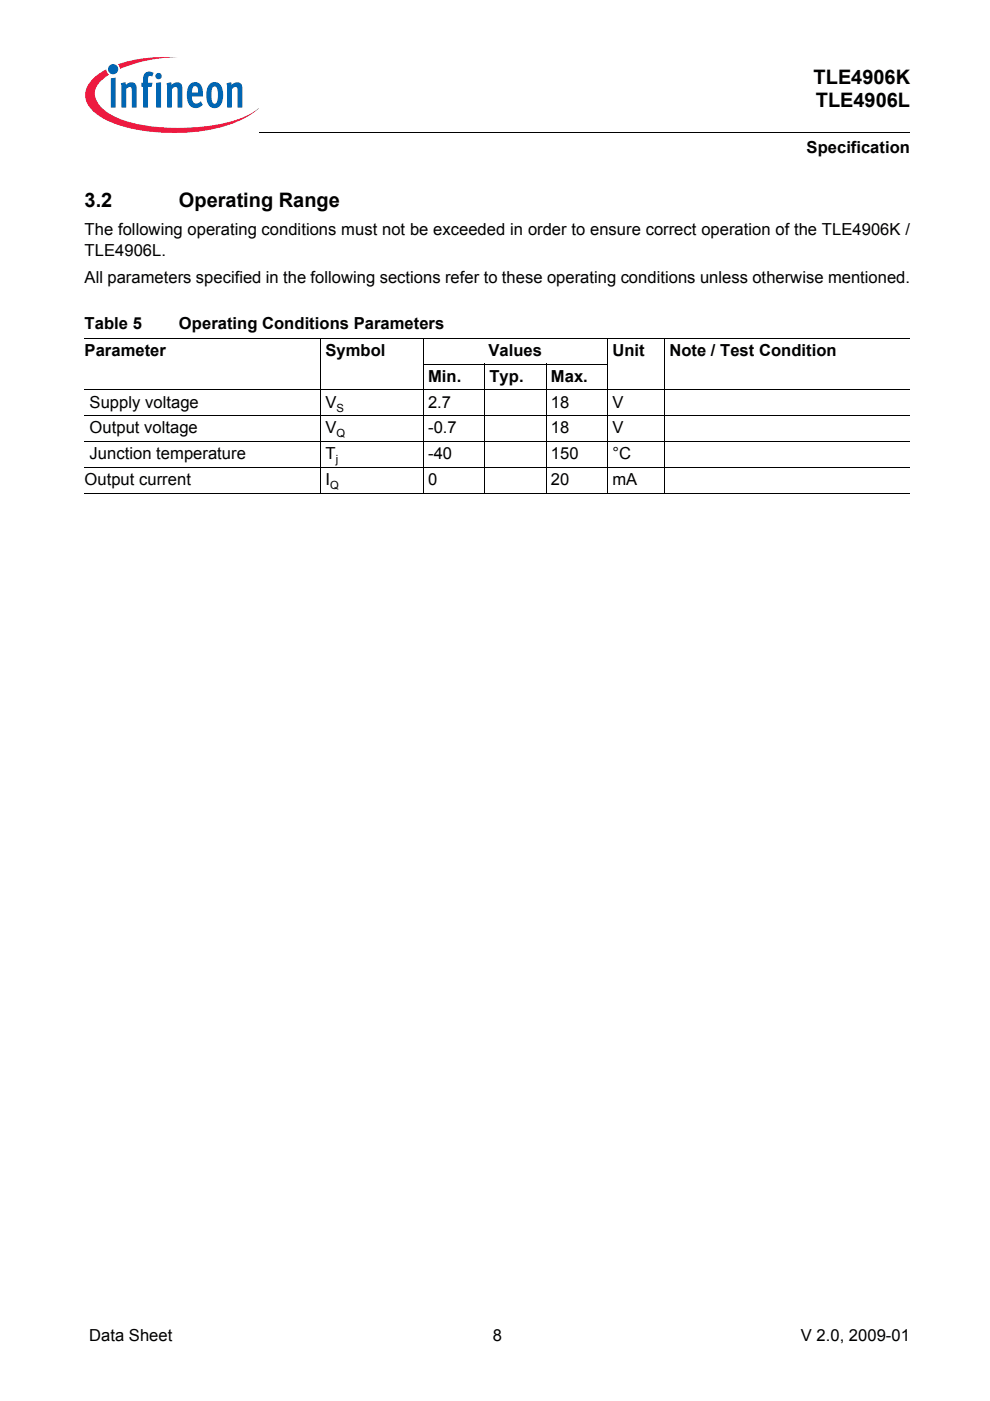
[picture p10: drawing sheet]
<svg xmlns="http://www.w3.org/2000/svg" width="210mm" height="297mm" viewBox="0 0 210 297" stroke-linecap="round" stroke-linejoin="round" font-family="sans-serif">
<defs><g id="words">
<g font-size="4.2">
<text x="172.5" y="17.8">TLE4906K</text>
<text x="173" y="22.8">TLE4906L</text>
<text x="17.9" y="43.8">3.2</text>
<text x="37.9" y="43.8">Operating Range</text>
</g>
<g font-size="3.5">
<text x="171" y="32.5">Specification</text>
<text x="17.9" y="49.7">The following operating conditions must not be exceeded in order to ensure correct operation of the TLE4906K /</text>
<text x="17.9" y="54.3">TLE4906L.</text>
<text x="17.9" y="59.9">All parameters specified in the following sections refer to these operating conditions unless otherwise mentioned.</text>
<text x="17.9" y="69.8">Table 5</text>
<text x="38" y="69.8">Operating Conditions Parameters</text>
<text x="17.9" y="75.5">Parameter</text>
<text x="69" y="75.5">Symbol</text>
<text x="103.6" y="75.5">Values</text>
<text x="129.8" y="75.5">Unit</text>
<text x="141.9" y="75.5">Note / Test Condition</text>
<text x="90.8" y="80.9">Min.</text>
<text x="103.8" y="80.9">Typ.</text>
<text x="116.8" y="80.9">Max.</text>
<text x="19" y="86.4">Supply voltage</text>
<text x="69" y="86.4">V</text>
<text x="90.8" y="86.4">2.7</text>
<text x="116.8" y="86.4">18</text>
<text x="129.8" y="86.4">V</text>
<text x="19" y="91.9">Output voltage</text>
<text x="69" y="91.9">V</text>
<text x="90.8" y="91.9">-0.7</text>
<text x="116.8" y="91.9">18</text>
<text x="129.8" y="91.9">V</text>
<text x="19" y="97.3">Junction temperature</text>
<text x="69" y="97.3">T</text>
<text x="90.8" y="97.3">-40</text>
<text x="116.8" y="97.3">150</text>
<text x="129.8" y="97.3">°C</text>
<text x="17.9" y="102.8">Output current</text>
<text x="69" y="102.8">I</text>
<text x="90.8" y="102.8">0</text>
<text x="116.8" y="102.8">20</text>
<text x="129.8" y="102.8">mA</text>
<text x="18.9" y="284.4">Data Sheet</text>
<text x="104.5" y="284.4">8</text>
<text x="169.8" y="284.4">V 2.0, 2009-01</text>
</g>
<g font-size="2.4">
<text x="71.4" y="87.3">S</text>
<text x="71.4" y="92.8">Q</text>
<text x="71.2" y="98.2">j</text>
<text x="70" y="103.7">Q</text>
</g>
</g></defs>
<circle cx="24" cy="14.7" r="1.08" fill="#0166b3"/>
<g fill="#ed1a40">
<path d="M25 13.6l.8-.2a32.4 32.4 0 0 1 11.9-1.3 31.9 31.9 0 0 0-11.6 2.3l-.7 .2z"/>
<path d="M19.5 16.9a11.1 11.1 0 0 1 3-2.2l.2 .6 .4 .5a4.9 4.9 0 0 0-3 4.3 6.3 6.3 0 0 0 3.8 4.4 31.8 31.8 0 0 0 15.5 2.6 31.6 31.6 0 0 0 13.8-3l1.6-1.2a19.6 19.6 0 0 1-10.3 4.6 41.9 41.9 0 0 1-20.3-1.3 10.1 10.1 0 0 1-5.7-4.3 4.2 4.2 0 0 1 1-5z"/>
</g>
<g fill="#0166b3">
<path d="M23.5 16.6l1-.1v6.3h-1z"/>
<path d="M25.6 17.7l1-.3 .1 .6a1.21 1.21 0 0 1 1.4-.5 1.21 1.21 0 0 1 .9 1.3v4h-1.1v-4.1a.41 .41 0 0 0-.6-.2l-.5 .4v3.9h-1.1z"/>
<path d="M30.8 15.4l.8-.2 .8 .1 .2 .2-.3 .7h-.2a.47 .47 0 0 0-.7 .2v1.1h.9l-.2 .9h-.7v4.4h-1.1v-4.4h-.3v-.9h.3v-.7a1.75 1.75 0 0 1 .5-1.4z"/>
<path d="M35.3 17.7l1-.3 .1 .6a1.21 1.21 0 0 1 1.4-.5 1.21 1.21 0 0 1 .9 1.3v4h-1.1v-4.1a.41 .41 0 0 0-.6-.2l-.5 .4v3.9h-1.1z"/>
<path d="M48 17.7l1-.3 .1 .6a1.21 1.21 0 0 1 1.5-.5 1.21 1.21 0 0 1 .8 1.3v4h-1l-.1-4.1a.41 .41 0 0 0-.6-.2l-.5 .4v3.9h-1z"/>
<path d="M32.9 16.1a.7 .7 0 0 1 1.4 0 .7 .7 0 0 1-1.4 0zM33.1 17.6l1-.2v5.4h-1z"/>
<path d="M40.4 17.8a1.58 1.58 0 0 1 1.7-.2 1.58 1.58 0 0 1 .9 1.5v1.4h-2.3a1.08 1.08 0 0 0 .3 1.1 1.08 1.08 0 0 0 1.1 .2l.5-.3 .4 .7a1.87 1.87 0 0 1-2.2 .6 1.87 1.87 0 0 1-1.1-1.9v-1.7l.2-.8zM40.9 18.5l-.2 1.1h1.3v-.7a.58 .58 0 0 0-.4-.6 .58 .58 0 0 0-.7 .2z"/>
<path d="M44.6 17.7a1.75 1.75 0 0 1 1.9 0 1.75 1.75 0 0 1 .8 1.7v1.3a1.95 1.95 0 0 1-2.3 2.1 2.91 2.91 0 0 1-1.2-3.2 2.77 2.77 0 0 1 .8-1.9zM45.2 18.5a4.3 4.3 0 0 0 0 3.4l.3 .1a1.53 1.53 0 0 0 .7-1.9v-.4a1.18 1.18 0 0 0-.7-1.4z"/>
</g>
<path d="M17.9 29h46v5h-46z" fill="#fff"/>
<path d="M54.9 28l.1 .1z" fill="#000"/>
<g fill="none" stroke="#000" stroke-width=".21">
<path d="M55 28h137.8M17.9 71.7h175M68 71.6v33M89.7 77.2h39.1M89.7 71.6v33M102.7 77.1v27.5M115.8 77.1v27.5M128.8 71.6v33M140.9 71.6v33M17.9 82.6h175M17.9 88.1h175M17.9 93.6h175"/>
<path d="M17.9 99h175M17.9 104.5h175"/>
</g>
<use href="#words"/>
</svg>
